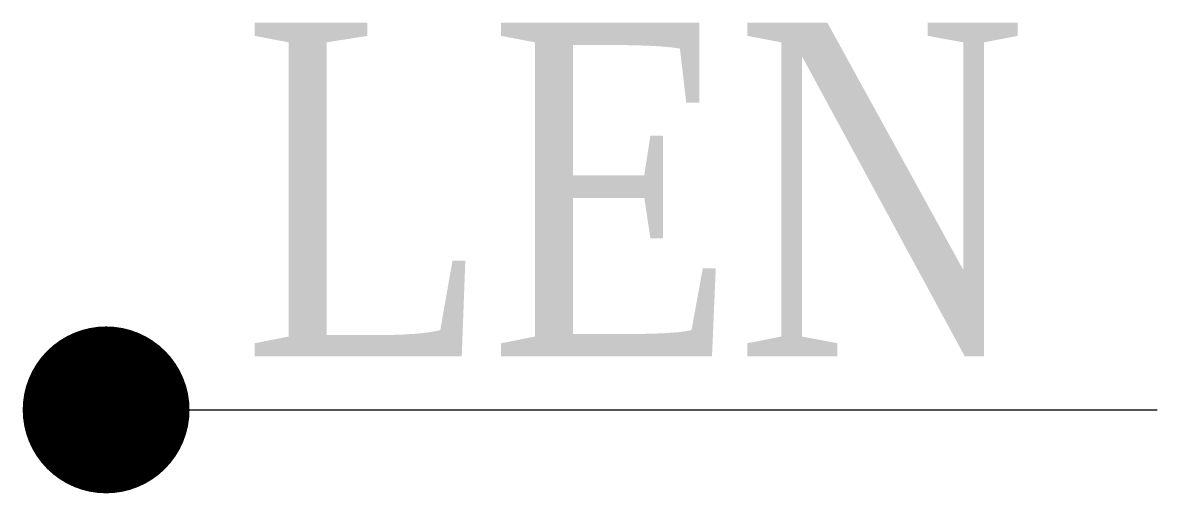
# Model space of a CAD drawing. Extents: x -0.5 to 6.3, y -0.5 to 2.32.
import ezdxf
from ezdxf.enums import TextEntityAlignment as Align

# ---------------------------------------------------------------- set-up
doc = ezdxf.new("R2010")
doc.units = 0
doc.header["$LTSCALE"] = 5
doc.header["$MEASUREMENT"] = 0
doc.layers.get('0').update_dxf_attribs({"linetype": 'CONTINUOUS'})
doc.styles.add('CHINESE', font='TIMES.TTF', dxfattribs={"width": 0.8, "height": 3})

msp = doc.modelspace()

# ---------------------------------------------------------------- linework, layer by layer
at = {"const_width": 0.5}
msp.add_lwpolyline([(-0.25, 0, 1), (0.25, 0, 1)], format="xyb", close=True, dxfattribs=at)
msp.add_lwpolyline([(0, 0), (6.3, 0)])

# ---------------------------------------------------------------- texts
at = {"style": 'CHINESE', "width": 0.8}
msp.add_attdef('LEN', text='000', height=2, dxfattribs=at).set_placement((3.1704, 0.3203), align=Align.CENTER)

doc.saveas('drawing.dxf')
